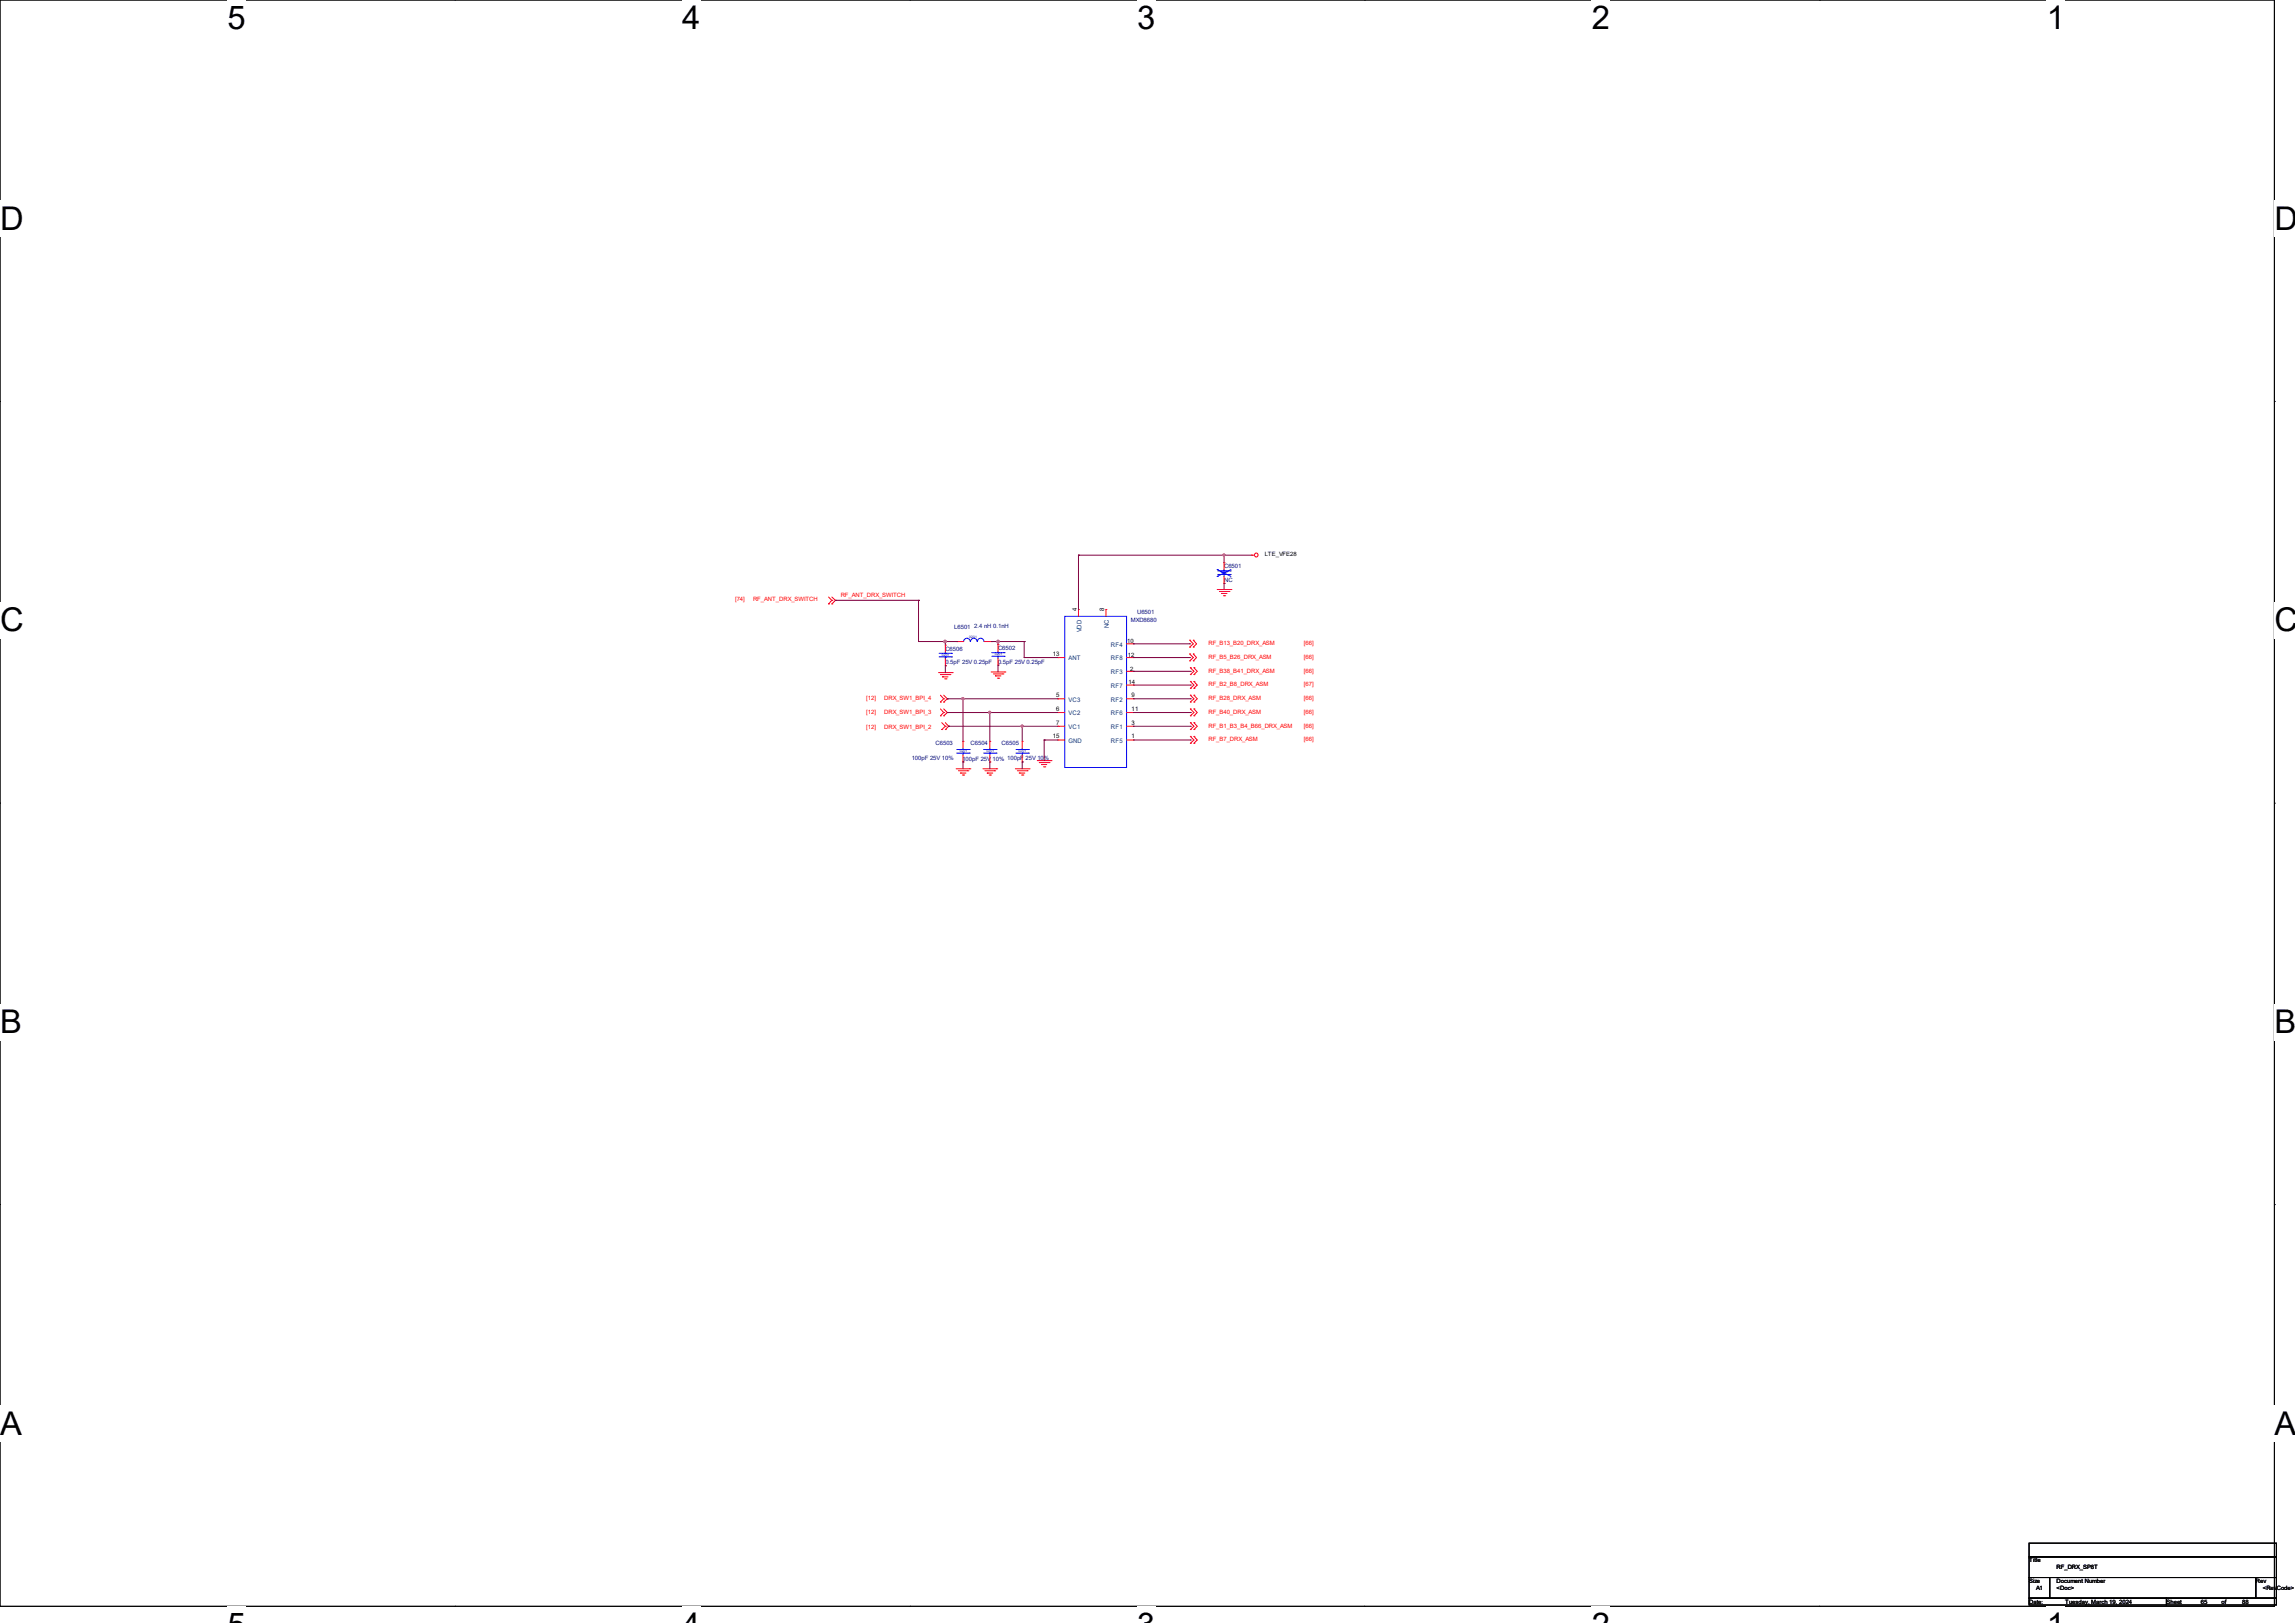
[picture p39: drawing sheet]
<svg xmlns="http://www.w3.org/2000/svg" width="297mm" height="210mm" viewBox="0 0 297 210" stroke-linecap="round" stroke-linejoin="round" font-family="sans-serif">
<defs><g id="words">
<g font-size="4.2">
<text x="29.4" y="3.8">5</text>
<text x="88.3" y="3.8">4</text>
<text x="147.2" y="3.8">3</text>
<text x="206" y="3.8">2</text>
<text x="264.9" y="3.8">1</text>
<text x="0" y="29.8">D</text>
<text x="294.3" y="29.8">D</text>
<text x="0" y="81.7">C</text>
<text x="294.3" y="81.7">C</text>
<text x="0" y="133.7">B</text>
<text x="294.3" y="133.7">B</text>
<text x="0" y="185.6">A</text>
<text x="294.3" y="185.6">A</text>
</g>
<g font-size=".8" fill="#f00">
<text x="95.1" y="77.8">[74]</text>
<text x="97.5" y="77.8">RF_ANT_DRX_SWITCH</text>
<text x="108.8" y="77.3">RF_ANT_DRX_SWITCH</text>
<text x="156.4" y="83.5">RF_B13_B20_DRX_ASM</text>
<text x="168.7" y="83.5">[66]</text>
<text x="156.4" y="85.3">RF_B5_B26_DRX_ASM</text>
<text x="156.4" y="87">RF_B38_B41_DRX_ASM</text>
<text x="156.4" y="88.8">RF_B2_B8_DRX_ASM</text>
<text x="168.7" y="85.3">[66]</text>
<text x="168.7" y="87">[66]</text>
<text x="168.7" y="88.8">[67]</text>
<text x="112.1" y="90.6">[12]</text>
<text x="112.1" y="92.5">[12]</text>
<text x="112.1" y="94.3">[12]</text>
<text x="114.4" y="90.6">DRX_SW1_BPI_4</text>
<text x="114.4" y="92.5">DRX_SW1_BPI_3</text>
<text x="114.4" y="94.3">DRX_SW1_BPI_2</text>
<text x="156.4" y="90.6">RF_B28_DRX_ASM</text>
<text x="156.4" y="94.1">RF_B1_B3_B4_B66_DRX_ASM</text>
<text x="156.4" y="95.9">RF_B7_DRX_ASM</text>
<text x="156.4" y="92.4">RF_B40_DRX_ASM</text>
<text x="168.7" y="90.6">[66]</text>
<text x="168.7" y="95.9">[66]</text>
<text x="168.7" y="92.4">[66]</text>
<text x="168.7" y="94.1">[66]</text>
</g>
<g font-size=".8" fill="#000080">
<text x="158.4" y="73.5">C6501</text>
<text x="158.4" y="75.3">NC</text>
<text x="123.5" y="81.4">L6501</text>
<text x="126.1" y="81.3">2.4 nH 0.1nH</text>
<text x="146.4" y="80.5">MXD8680</text>
<text x="147.2" y="79.5">U6501</text>
<text x="122.3" y="84.2">C6506</text>
<text x="122.3" y="86">0.5pF 25V 0.25pF</text>
<text x="129.2" y="84.1">C6502</text>
<text x="129.2" y="85.9">0.5pF 25V 0.25pF</text>
<text x="118" y="98.3">100pF 25V 10%</text>
<text x="121.1" y="96.4">C6503</text>
<text x="124.6" y="98.4">100pF 25V 10% 100pF 25V 10%</text>
<text x="125.6" y="96.4">C6504</text>
<text x="129.6" y="96.4">C6505</text>
</g>
<g font-size=".8">
<text x="163.7" y="72">LTE_VFE28</text>
<text x="139.4" y="79.1" transform="rotate(-90 139.4 79.1)">4</text>
<text x="142.9" y="79.1" transform="rotate(-90 142.9 79.1)">8</text>
<text x="145.9" y="83.2">10</text>
<text x="136.2" y="84.9">13</text>
<text x="146" y="85">12</text>
<text x="146" y="88.5">14</text>
<text x="146.3" y="86.8">2</text>
<text x="136.2" y="95.5">15</text>
<text x="136.7" y="90.2">5</text>
<text x="136.7" y="92">6</text>
<text x="136.7" y="93.8">7</text>
<text x="146.4" y="92">11</text>
<text x="146.4" y="90.2">9</text>
<text x="146.4" y="93.8">3</text>
<text x="146.4" y="95.5">1</text>
<text x="262.6" y="202.2">Title</text>
<text x="266.2" y="203.1">RF_DRX_SP8T</text>
<text x="262.6" y="204.8">Size</text>
<text x="262.6" y="207.5">Date:</text>
<text x="263.5" y="205.7">A1</text>
<text x="266.2" y="204.8">Document Number</text>
<text x="266.2" y="205.7">&lt;Doc&gt;</text>
<text x="267.3" y="207.5">Tuesday, March 19, 2024</text>
<text x="280.4" y="207.5">Sheet</text>
<text x="284.8" y="207.5">65</text>
<text x="287.5" y="207.5">of</text>
<text x="290.2" y="207.5">88</text>
<text x="291.9" y="204.8">Rev</text>
<text x="292.8" y="205.7">&lt;RevCode&gt;</text>
</g>
<g font-size=".8" fill="#004080">
<text x="139.9" y="81.8" transform="rotate(-90 139.9 81.8)">VDD</text>
<text x="143.5" y="81.3" transform="rotate(-90 143.5 81.3)">NC</text>
<text x="143.8" y="83.7">RF4</text>
<text x="138.3" y="85.5">ANT</text>
<text x="143.8" y="89">RF7</text>
<text x="143.8" y="87.2">RF3</text>
<text x="143.8" y="85.5">RF8</text>
<text x="138.3" y="90.8">VC3</text>
<text x="138.3" y="92.6">VC2</text>
<text x="138.3" y="94.4">VC1</text>
<text x="143.8" y="92.6">RF6</text>
<text x="143.8" y="90.8">RF2</text>
<text x="143.8" y="94.4">RF1</text>
<text x="138.3" y="96.1">GND</text>
<text x="143.8" y="96.1">RF5</text>
</g>
<g font-size=".4" fill="#00f">
<text x="158" y="74.2">0201</text>
<text x="125.4" y="82.5">0201</text>
<text x="121.9" y="84.9">0201</text>
<text x="128.7" y="84.8">0201</text>
<text x="124.2" y="97.3">0201</text>
<text x="127.7" y="97.3">0201</text>
<text x="131.8" y="97.3">0201</text>
</g>
</g></defs>
<path d="M0 0h294.3v207.9h-294.3z" fill="none" stroke="#000" stroke-width=".13"/>
<g fill="#fff">
<path d="M29.4 0h2.4v4.7h-2.4z"/>
<path d="M29.4 207.9h2.4v2.1h-2.4z"/>
</g>
<path d="M58.8 0h.1M58.8 207.9h.1" fill="none" stroke="#000" stroke-width=".13"/>
<g fill="#fff">
<path d="M88.3 0h2.3v4.7h-2.3z"/>
<path d="M88.3 207.9h2.3v2.1h-2.3z"/>
</g>
<path d="M117.7 0h.1M117.7 207.9h.1" fill="none" stroke="#000" stroke-width=".13"/>
<g fill="#fff">
<path d="M147.2 0h2.3v4.7h-2.3z"/>
<path d="M147.2 207.9h2.3v2.1h-2.3z"/>
</g>
<path d="M176.6 0h.1M176.6 207.9h.1" fill="none" stroke="#000" stroke-width=".13"/>
<g fill="#fff">
<path d="M206 0h2.4v4.7h-2.4z"/>
<path d="M206 207.9h2.4v2.1h-2.4z"/>
</g>
<path d="M235.5 0h.1M235.5 207.9h.1" fill="none" stroke="#000" stroke-width=".13"/>
<g fill="#fff">
<path d="M264.9 0h2.4v4.7h-2.4z"/>
<path d="M264.9 207.9h2.4v2.1h-2.4z"/>
<path d="M0 26h3v4.7h-3z"/>
<path d="M294.3 26h2.7v4.7h-2.7z"/>
<path d="M0 77.9h3v4.7h-3z"/>
<path d="M294.3 77.9h2.7v4.7h-2.7z"/>
</g>
<path d="M0 51.9h.1M294.3 51.9h.1" fill="none" stroke="#000" stroke-width=".13"/>
<g fill="#fff">
<path d="M0 129.9h2.8v4.7h-2.8z"/>
<path d="M294.3 129.9h2.7v4.7h-2.7z"/>
</g>
<path d="M0 103.9h.1M294.3 103.9h.1" fill="none" stroke="#000" stroke-width=".13"/>
<g fill="#fff">
<path d="M0 181.8h2.8v4.8h-2.8z"/>
<path d="M294.3 181.8h2.7v4.8h-2.7z"/>
</g>
<path d="M0 155.9h.1M294.3 155.9h.1M262.6 199.7h32v1.8h-32zM262.6 201.5h32v2.6h-32zM262.6 204.1h2.7v2.7h-2.7zM262.6 206.8h17.8v.9h-17.8zM265.3 204.1h26.6v2.7h-26.6zM280.4 206.8h14.2v.9h-14.2zM291.9 204.1h2.7v2.7h-2.7z" fill="none" stroke="#000" stroke-width=".13"/>
<g fill="none" stroke="#f00" stroke-width=".13">
<path d="M107.2 78.1h.1M107.2 77.3l.5 .4M107.7 77.7h.1M107.7 78.1h.1M107.7 77.7l-.5 .4M107.7 77.3l.4 .4M108.1 77.7h.1M108.1 77.7l-.4 .4M139.6 78.9h.1M139.6 78.9v.9M143.1 78.9h.1M143.1 78.9v.9"/>
<path d="M157.5 76.3h1.8M157.8 76.5h1.2M158.1 76.8h.1M158.1 76.8h.7M158.3 77.1h.2M158.4 72.8h.1M158.4 75.5h.1M158.4 72.8v.9M158.4 74.6v.9M158.5 77.1h.1M159 76.5h.1M159.3 76.3h.1"/>
<path d="M162 71.8h.1M162 71.8h.3M121.5 87h1.7M121.7 90.8h.1M121.7 92.6h.1M121.7 87.3h1.2M121.7 90l.4 .4M121.7 91.7l.4 .5M121.9 94.4h.1M121.9 93.5l.4 .5M122 87.6h.1M122 87.6h.7"/>
<path d="M122.1 90.4h.1M122.1 90.8h.1M122.1 92.2h.1M122.1 92.6h.1M122.1 90.4l-.4 .4M122.1 90l.5 .4M122.1 92.2l-.4 .4M122.1 91.7l.5 .5M122.3 87.8h.1M122.3 94h.1M122.3 94.4h.1M122.3 83.5h.1"/>
<path d="M122.3 86.1h.1M122.3 94l-.4 .4M122.3 93.5l.5 .5M122.3 83.5v.9M122.3 85.3v.8M122.4 87.8h.1M122.6 90.4h.1M122.6 92.2h.1M122.6 90.4l-.5 .4M122.6 92.2l-.5 .4M122.8 94h.1M122.8 94l-.5 .4"/>
<path d="M122.9 87.3h.1M123.2 87h.1M123.7 99.5h1.8M123.8 83h.1M123.8 83h.9M124 99.7h1.3M124.6 95.9h.1M124.6 98.6h.1M124.6 95.9v.9M124.6 97.7v.9M125.3 99.7h.1M125.5 99.5h.1"/>
<path d="M127.2 99.5h1.8M127.4 83h.9M127.5 99.7h1.2M128.1 95.9h.1M128.1 98.6h.1M128.1 95.9v.9M128.1 97.7v.9M128.3 83h.1M128.3 87h1.7M128.6 87.2h1.2M128.7 99.7h.1M128.8 87.5h.1"/>
<path d="M128.8 87.5h.7M129 99.5h.1M129.1 87.8h.1M129.2 83.4h.1M129.2 86.1h.1M129.2 83.4v.9M129.2 85.2v.9M129.2 87.8h.1M129.8 87.2h.1M130 87h.1M131.4 99.5h1.8M131.7 99.7h1.2"/>
<path d="M132.3 95.9h.1M132.3 98.6h.1M132.3 95.9v.9M132.3 97.7v.9M132.9 99.7h.1M133.2 99.5h.1M134.2 98.4h1.8M134.5 98.7h1.3M134.8 98.9h.1M134.8 98.9h.7M135 99.2h.2M135.2 99.2h.1"/>
<path d="M135.8 98.7h.1M136 98.4h.1M136.9 90.4h.1M136.9 92.2h.1M136.9 85.1h.1M136.9 94h.1M136.9 95.8h.1M136.9 90.4h.9M136.9 92.2h.9M136.9 85.1h.9M136.9 94h.9M136.9 95.8h.9"/>
<path d="M145.8 90.4h.9M145.8 92.2h.9M145.8 88.6h.9M145.8 86.9h.9M145.8 85.1h.9M145.8 83.3h.9M145.8 94h.9M145.8 95.8h.9M146.7 92.2h.1M146.7 90.4h.1M146.7 88.6h.1M146.7 86.9h.1"/>
<path d="M146.7 85.1h.1M146.7 83.3h.1M146.7 94h.1M146.7 95.8h.1M154 84.6h.1M154 85.5h.1M154 82.8h.1M154 83.7h.1M154 84.6l.4 .5-.4 .4M154 82.8l.4 .5-.4 .4M154.1 86.4h.1M154.1 87.3h.1"/>
<path d="M154.1 88.2h.1M154.1 89.1h.1M154.1 90h.1M154.1 90.8h.1M154.1 93.5h.1M154.1 94.4h.1M154.1 95.3h.1M154.1 96.2h.1M154.1 91.7h.1M154.1 92.6h.1M154.1 86.4l.4 .5-.4 .4M154.1 88.2l.4 .4-.4 .5"/>
<path d="M154.1 90l.4 .4-.4 .4M154.1 93.5l.4 .5-.4 .4M154.1 95.3l.4 .5-.4 .4M154.1 91.7l.4 .5-.4 .4M154.4 84.6h.1M154.4 85.5h.1M154.4 82.8h.1M154.4 83.7h.1M154.4 84.6l.5 .5-.5 .4M154.4 82.8l.5 .5-.5 .4M154.5 86.4h.1M154.5 87.3h.1"/>
<path d="M154.5 88.2h.1M154.5 89.1h.1M154.5 90h.1M154.5 90.8h.1M154.5 93.5h.1M154.5 94.4h.1M154.5 95.3h.1M154.5 96.2h.1M154.5 91.7h.1M154.5 92.6h.1M154.5 86.4l.4 .5-.4 .4M154.5 88.2l.4 .4-.4 .5"/>
<path d="M154.5 90l.4 .4-.4 .4M154.5 93.5l.4 .5-.4 .4M154.5 95.3l.4 .5-.4 .4M154.5 91.7l.4 .5-.4 .4M124.3 100h.1M124.3 100h.7M124.5 100.3h.2M124.7 100.3h.1M127.8 100h.1M127.8 100h.7M128 100.3h.2M128.2 100.3h.1"/>
<path d="M131.9 100h.1M131.9 100h.7M132.2 100.3h.2M132.4 100.3h.1"/>
<circle cx="162.6" cy="71.8" r=".24"/>
</g>
<g fill="none" stroke="#00f" stroke-width=".13">
<path d="M137.8 79.8h8v19.5h-8zM157.5 74.6h.1M157.5 73.7h.1M157.5 73.7l1.8 .9M157.6 74.3h1.6M157.6 73.9h1.6M158.4 73.9h.1M158.4 74.3h.1M158.4 73.7v.2M158.4 74.3v.3M159.2 74.3h.1M159.2 73.9h.1"/>
<path d="M159.3 73.7l-1.8 .9M121.5 85h1.6M121.5 84.5h1.6M122.3 84.5h.1M122.3 85h.1M122.3 84.4v.1M122.3 85v.3M123.1 85h.1M123.1 84.5h.1M123.8 97.5h1.6M123.8 97h1.6M124.6 97h.1"/>
<path d="M124.6 97.5h.1M124.6 96.8v.2M124.6 97.5v.2M124.7 83a.42 .42 0 0 1 .4-.4 .42 .42 0 0 1 .5 .4M125.4 97.5h.1M125.4 97h.1M125.6 83a.42 .42 0 0 1 .4-.4 .42 .42 0 0 1 .4 .4M126.5 83a.42 .42 0 0 1 .4-.4 .42 .42 0 0 1 .4 .4M127.3 97.5h1.6M127.3 97h1.6M128.1 97h.1M128.1 97.5h.1"/>
<path d="M128.1 96.8v.2M128.1 97.5v.2M128.4 84.9h1.6M128.4 84.5h1.6M128.9 97.5h.1M128.9 97h.1M129.2 84.5h.1M129.2 84.9h.1M129.2 84.3v.2M129.2 84.9v.3M130 84.9h.1M130 84.5h.1"/>
<path d="M131.5 97.5h1.6M131.5 97h1.6M132.3 97h.1M132.3 97.5h.1M132.3 96.8v.2M132.3 97.5v.2M133.1 97.5h.1M133.1 97h.1"/>
</g>
<g fill="none" stroke="#800040" stroke-width=".13">
<path d="M108.1 77.7h10.8M118.9 77.7h.1M118.9 77.7v5.3h4.9M139.6 71.8h.1M139.6 71.8h22.4M139.6 71.8v7.1M158.4 71.8h.1M158.4 75.5h.1M158.4 71.8v1M158.4 75.5v.8M122.3 83h.1M122.3 86.1h.1"/>
<path d="M122.3 83v.5M122.3 86.1v.9M122.6 90.4h.1M122.6 92.2h.1M122.6 90.4h14.3M122.6 92.2h14.3M122.8 94h.1M122.8 94h14.1M123.8 83h.1M124.6 90.4h.1M124.6 98.6h.1M124.6 90.4v5.5"/>
<path d="M124.6 98.6v.9M128.1 92.2h.1M128.1 98.6h.1M128.1 92.2v3.7M128.1 98.6v.9M128.3 83h4.2M129.2 86.1h.1M129.2 83h.1M129.2 83v.4M129.2 86.1v.9M132.3 94h.1M132.3 98.6h.1"/>
<path d="M132.3 94v1.9M132.3 98.6v.9M132.5 83h.1M132.5 85.1h.1M132.5 83v2.1M132.5 85.1h4.4M135.1 95.8h.1M135.1 95.8h1.8M135.1 95.8v2.6M146.7 83.3h7.3M146.7 85.1h7.3M146.7 86.9h7.4"/>
<path d="M146.7 88.6h7.4M146.7 90.4h7.4M146.7 92.2h7.4M146.7 94h7.4M146.7 95.8h7.4M154 83.3h.1M154 85.1h.1M154.1 86.9h.1M154.1 88.6h.1M154.1 90.4h.1M154.1 92.2h.1M154.1 94h.1"/>
<path d="M154.1 95.8h.1"/>
</g>
<g fill="#f0f" stroke="#f0f" stroke-width=".13">
<circle cx="158.4" cy="71.8" r=".15"/>
<circle cx="122.3" cy="83" r=".17"/>
<circle cx="124.6" cy="90.4" r=".15"/>
<circle cx="128.1" cy="92.2" r=".15"/>
<circle cx="132.3" cy="94" r=".15"/>
<circle cx="129.2" cy="83" r=".17"/>
</g>
<use href="#words"/>
</svg>
